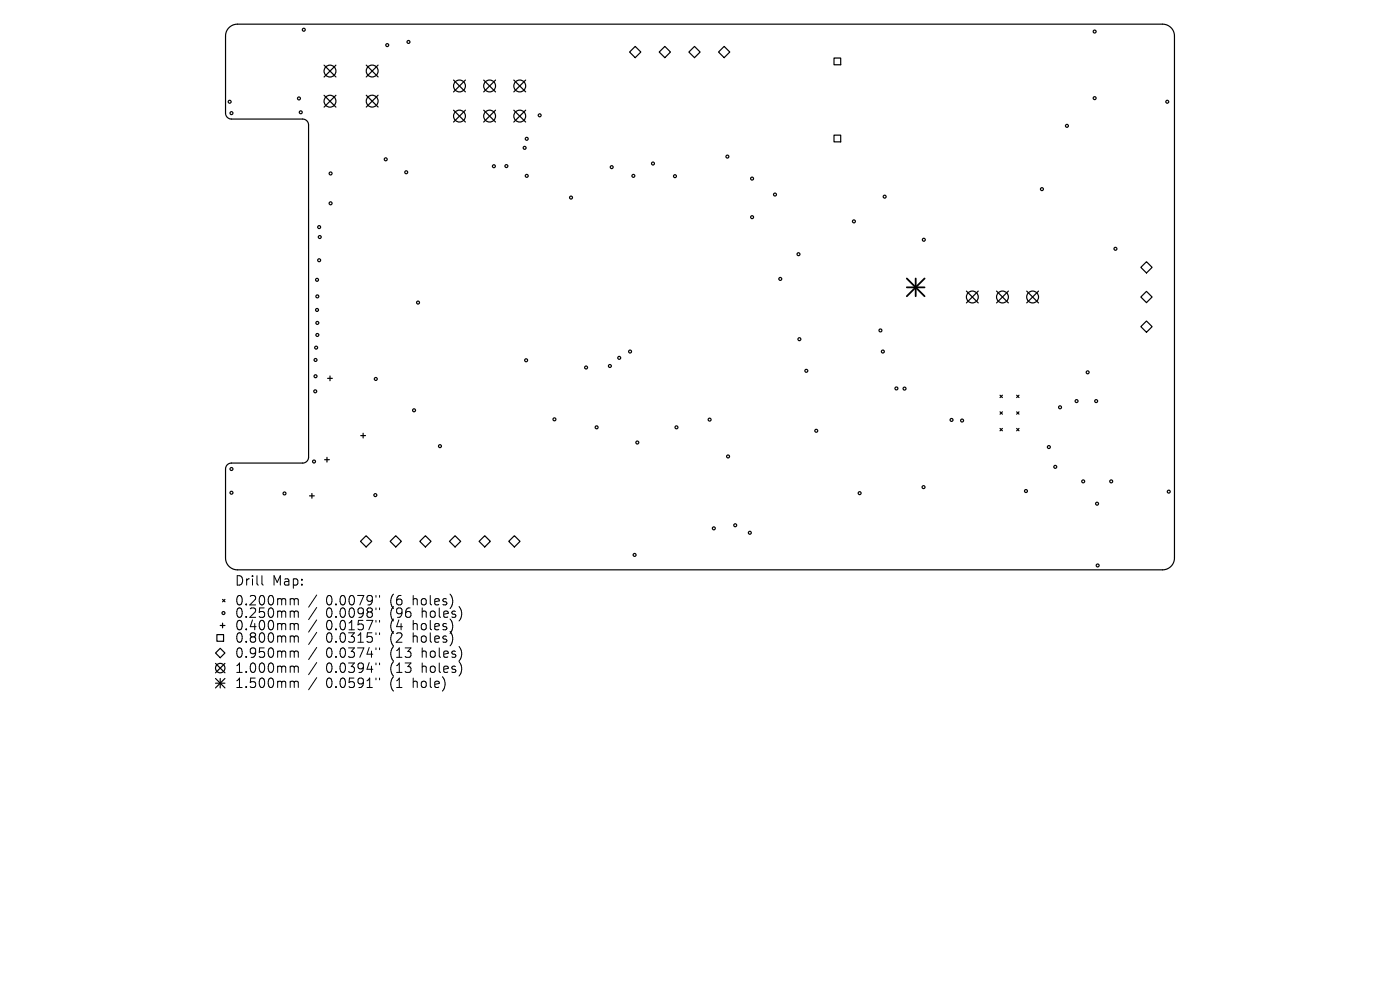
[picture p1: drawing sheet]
<svg xmlns="http://www.w3.org/2000/svg" width="297mm" height="210mm" viewBox="0 0 297 210" stroke-linecap="round" stroke-linejoin="round" font-family="sans-serif">
<defs><g id="words">
<g font-size="2.8">
<text x="49.7" y="124.5">Drill</text>
<text x="57.7" y="124.5">Map:</text>
<text x="49.7" y="128.7">0.200mm</text>
<text x="49.7" y="131.3">0.250mm</text>
<text x="69.2" y="128.7">0.0079&quot;</text>
<text x="69.2" y="131.3">0.0098&quot;</text>
<text x="82.9" y="128.7">(6</text>
<text x="82.9" y="131.3">(96</text>
<text x="87.9" y="128.7">holes)</text>
<text x="89.8" y="131.3">holes)</text>
<text x="49.7" y="134">0.400mm</text>
<text x="49.7" y="136.6">0.800mm</text>
<text x="69.2" y="134">0.0157&quot;</text>
<text x="69.2" y="136.6">0.0315&quot;</text>
<text x="82.9" y="134">(4</text>
<text x="82.9" y="136.6">(2</text>
<text x="87.9" y="134">holes)</text>
<text x="87.9" y="136.6">holes)</text>
<text x="49.7" y="139.8">0.950mm</text>
<text x="49.7" y="143">1.000mm</text>
<text x="69.2" y="139.8">0.0374&quot;</text>
<text x="69.2" y="143">0.0394&quot;</text>
<text x="82.9" y="139.8">(13</text>
<text x="82.9" y="143">(13</text>
<text x="89.8" y="139.8">holes)</text>
<text x="89.8" y="143">holes)</text>
<text x="49.7" y="146.2">1.500mm</text>
<text x="69.2" y="146.2">0.0591&quot;</text>
<text x="82.9" y="146.2">(1</text>
<text x="87.9" y="146.2">hole)</text>
</g>
</g></defs>
<g fill="none" stroke="#000" stroke-width=".25">
<path d="M48.6 5.9l.9-.6 .9-.2h196.2a2.52 2.52 0 0 1 2.6 2.5v110.8a2.52 2.52 0 0 1-2.6 2.5h-196.2a2.52 2.52 0 0 1-2.6-2.5v-18.9a1.26 1.26 0 0 1 1.3-1.3h15.1a1.27 1.27 0 0 0 1.3-1.2v-70.5a1.26 1.26 0 0 0-1.3-1.2h-15.1a1.26 1.26 0 0 1-1.3-1.3v-16.4l.3-1zM68.7 13.8l2.6 2.5M71.3 13.8l-2.6 2.5M77.7 13.8l2.5 2.5M80.2 13.8l-2.5 2.5M96.2 17l2.5 2.5M98.7 17l-2.5 2.5M102.6 17l2.5 2.5M105.1 17l-2.5 2.5M109 17l2.5 2.5M111.5 17l-2.5 2.5M133.6 11l1.2-1.2 1.1 1.2-1.1 1.2z"/>
<path d="M139.8 11l1.2-1.2 1.2 1.2-1.2 1.2zM146.1 11l1.2-1.2 1.2 1.2-1.2 1.2zM152.4 11l1.2-1.2 1.2 1.2-1.2 1.2zM176.9 12.3h1.5v1.4h-1.5zM68.7 20.2l2.6 2.5M71.3 20.2l-2.6 2.5M77.7 20.2l2.5 2.5M80.2 20.2l-2.5 2.5M96.2 23.4l2.5 2.5M98.7 23.4l-2.5 2.5M102.6 23.4l2.5 2.5M105.1 23.4l-2.5 2.5"/>
<path d="M109 23.4l2.5 2.5M111.5 23.4l-2.5 2.5M176.9 28.7h1.5v1.4h-1.5zM243.2 55.5l1.2 1.2-1.2 1.2-1.2-1.2zM70 79.8v1M205 61.7l2.5 2.6M207.5 61.7l-2.5 2.6M211.4 61.7l2.5 2.6M213.9 61.7l-2.5 2.6M217.8 61.7l2.5 2.6M220.3 61.7l-2.5 2.6M242 63l1.2-1.2 1.2 1.2-1.2 1.2z"/>
<path d="M242 69.3l1.2-1.2 1.2 1.2-1.2 1.2zM68.9 97.5h1M69.4 97v1M69.5 80.3h1M76.5 92.4h1M77 91.9v1M212.2 83.8l.5 .5M212.2 87.4l.5 .5M212.2 90.9l.5 .5M212.7 83.8l-.5 .5M212.7 87.4l-.5 .5M212.7 90.9l-.5 .5"/>
<path d="M215.7 87.4l.5 .5M215.7 90.9l.5 .5M215.7 83.8l.5 .5M216.2 83.8l-.5 .5M216.2 87.4l-.5 .5M216.2 90.9l-.5 .5M65.7 105.2h1M66.2 104.7v1M77.7 113.6l1.2 1.2-1.2 1.2-1.2-1.2zM84 113.6l1.2 1.2-1.2 1.2-1.2-1.2zM90.2 113.6l1.2 1.2-1.2 1.2-1.1-1.2zM96.5 113.6l1.2 1.2-1.2 1.2-1.2-1.2z"/>
<path d="M101.6 114.8l1.2-1.2 1.2 1.2-1.2 1.2zM107.9 114.8l1.2-1.2 1.2 1.2-1.2 1.2zM45.7 138.5l1-1 1 1-1 1zM46 134.6h1.4v1.4h-1.4zM46.7 132.7h1M47.2 127.2l.5 .5M47.2 132.2v1M47.7 127.2l-.5 .5M45.7 140.7l2 2M45.7 143.9l2 2M45.7 144.9h2M46.7 143.9v2"/>
<path d="M47.7 140.7l-2 2M47.7 143.9l-2 2"/>
<circle cx="64.4" cy="6.3" r=".31"/>
<circle cx="70" cy="15.1" r="1.26"/>
<circle cx="79" cy="15.1" r="1.26"/>
<circle cx="82.1" cy="9.6" r=".31"/>
<circle cx="86.7" cy="8.9" r=".31"/>
<circle cx="97.5" cy="18.2" r="1.26"/>
<circle cx="103.9" cy="18.2" r="1.26"/>
<circle cx="110.3" cy="18.2" r="1.26"/>
<circle cx="232.2" cy="6.7" r=".31"/>
<circle cx="48.7" cy="21.6" r=".31"/>
<circle cx="49.1" cy="24" r=".31"/>
<circle cx="63.4" cy="20.9" r=".31"/>
<circle cx="63.8" cy="23.8" r=".31"/>
<circle cx="70" cy="21.5" r="1.26"/>
<circle cx="70.1" cy="36.8" r=".31"/>
<circle cx="79" cy="21.5" r="1.26"/>
<circle cx="81.8" cy="33.8" r=".31"/>
<circle cx="86.2" cy="36.5" r=".31"/>
<circle cx="97.5" cy="24.6" r="1.26"/>
<circle cx="103.9" cy="24.6" r="1.26"/>
<circle cx="104.8" cy="35.3" r=".31"/>
<circle cx="107.4" cy="35.2" r=".31"/>
<circle cx="110.3" cy="24.6" r="1.26"/>
<circle cx="111.3" cy="31.4" r=".31"/>
<circle cx="111.7" cy="29.4" r=".31"/>
<circle cx="111.7" cy="37.3" r=".31"/>
<circle cx="114.5" cy="24.5" r=".31"/>
<circle cx="129.8" cy="35.5" r=".31"/>
<circle cx="134.4" cy="37.3" r=".31"/>
<circle cx="138.5" cy="34.7" r=".31"/>
<circle cx="143.2" cy="37.4" r=".31"/>
<circle cx="154.3" cy="33.2" r=".31"/>
<circle cx="159.5" cy="37.9" r=".31"/>
<circle cx="226.3" cy="26.7" r=".31"/>
<circle cx="232.2" cy="20.8" r=".31"/>
<circle cx="247.6" cy="21.6" r=".31"/>
<circle cx="67.3" cy="59.4" r=".31"/>
<circle cx="67.7" cy="48.2" r=".31"/>
<circle cx="67.7" cy="55.2" r=".31"/>
<circle cx="67.8" cy="50.3" r=".31"/>
<circle cx="70.1" cy="43.1" r=".31"/>
<circle cx="121.1" cy="41.9" r=".31"/>
<circle cx="159.6" cy="46.1" r=".31"/>
<circle cx="164.4" cy="41.3" r=".31"/>
<circle cx="165.5" cy="59.2" r=".31"/>
<circle cx="169.4" cy="53.9" r=".31"/>
<circle cx="181.2" cy="47" r=".31"/>
<circle cx="187.7" cy="41.7" r=".31"/>
<circle cx="196" cy="50.9" r=".31"/>
<circle cx="221" cy="40.1" r=".31"/>
<circle cx="236.6" cy="52.8" r=".31"/>
<circle cx="66.9" cy="76.4" r=".31"/>
<circle cx="66.9" cy="79.8" r=".31"/>
<circle cx="67.1" cy="73.7" r=".31"/>
<circle cx="67.3" cy="65.8" r=".31"/>
<circle cx="67.3" cy="71.1" r=".31"/>
<circle cx="67.3" cy="68.5" r=".31"/>
<circle cx="67.3" cy="62.9" r=".31"/>
<circle cx="88.7" cy="64.2" r=".31"/>
<circle cx="111.6" cy="76.4" r=".31"/>
<circle cx="124.3" cy="78" r=".31"/>
<circle cx="129.4" cy="77.6" r=".31"/>
<circle cx="131.4" cy="75.9" r=".31"/>
<circle cx="133.7" cy="74.6" r=".31"/>
<circle cx="169.6" cy="72" r=".31"/>
<circle cx="171.1" cy="78.7" r=".31"/>
<circle cx="186.8" cy="70.1" r=".31"/>
<circle cx="187.3" cy="74.6" r=".31"/>
<circle cx="206.3" cy="63" r="1.26"/>
<circle cx="212.7" cy="63" r="1.26"/>
<circle cx="219.1" cy="63" r="1.26"/>
<circle cx="230.7" cy="79" r=".31"/>
<circle cx="49.1" cy="99.5" r=".31"/>
<circle cx="66.6" cy="97.9" r=".31"/>
<circle cx="66.9" cy="83" r=".31"/>
<circle cx="79.7" cy="80.4" r=".31"/>
<circle cx="87.8" cy="87" r=".31"/>
<circle cx="93.3" cy="94.6" r=".31"/>
<circle cx="117.6" cy="89" r=".31"/>
<circle cx="126.6" cy="90.7" r=".31"/>
<circle cx="135.2" cy="93.9" r=".31"/>
<circle cx="143.5" cy="90.7" r=".31"/>
<circle cx="150.5" cy="89" r=".31"/>
<circle cx="154.5" cy="96.8" r=".31"/>
<circle cx="173.2" cy="91.4" r=".31"/>
<circle cx="190.2" cy="82.4" r=".31"/>
<circle cx="191.9" cy="82.4" r=".31"/>
<circle cx="201.9" cy="89.1" r=".31"/>
<circle cx="204.1" cy="89.2" r=".31"/>
<circle cx="222.5" cy="94.8" r=".31"/>
<circle cx="223.9" cy="99" r=".31"/>
<circle cx="224.9" cy="86.4" r=".31"/>
<circle cx="228.4" cy="85.1" r=".31"/>
<circle cx="232.5" cy="85.1" r=".31"/>
<circle cx="49.1" cy="104.5" r=".31"/>
<circle cx="60.4" cy="104.7" r=".31"/>
<circle cx="79.6" cy="105" r=".31"/>
<circle cx="134.6" cy="117.7" r=".31"/>
<circle cx="151.4" cy="112.1" r=".31"/>
<circle cx="156" cy="111.4" r=".31"/>
<circle cx="159.1" cy="113" r=".31"/>
<circle cx="182.4" cy="104.6" r=".31"/>
<circle cx="195.9" cy="103.3" r=".31"/>
<circle cx="217.7" cy="104.2" r=".31"/>
<circle cx="229.8" cy="102.1" r=".31"/>
<circle cx="232.7" cy="106.8" r=".31"/>
<circle cx="232.9" cy="120" r=".31"/>
<circle cx="235.7" cy="102.1" r=".31"/>
<circle cx="247.9" cy="104.3" r=".31"/>
<circle cx="47.4" cy="130" r=".31"/>
<circle cx="46.7" cy="141.7" r="1"/>
</g>
<path d="M192.4 59.1l3.7 3.7M194.3 59.1v3.7M196.1 59.1l-3.7 3.7M192.4 61h3.7" fill="none" stroke="#000" stroke-width=".38"/>
<g fill="none" stroke="#000" stroke-width=".21">
<path d="M55.6 122.1v1.7l.3 .3M61.9 127l.4 .1 .1 .2M61.9 129.6l.4 .1 .1 .2M61.9 132.3l.4 .1 .1 .2M61.9 134.9l.4 .1 .1 .2M61.9 138.1l.4 .1 .1 .2M62.4 127.3l.3-.3 .5 .1 .1 1.2M62.4 127.3v1M62.4 129.9v1.1M62.4 132.6v1M62.4 135.2v1M62.4 138.4v1"/>
<path d="M62.4 129.9l.3-.3 .5 .1 .1 1.3M62.4 132.6l.3-.3 .5 .1 .1 1.2M62.4 135.2l.3-.3 .5 .1 .1 1.2M62.4 138.4l.3-.3 .5 .1 .1 1.2M67.2 126.2l-1.7 2.6M67.2 128.9l-1.7 2.5M67.2 131.5l-1.7 2.6M67.2 134.1l-1.7 2.6M67.2 137.3l-1.7 2.6M79.8 126.3v.4M79.8 129v.3M79.8 131.6v.4"/>
<path d="M79.8 134.2v.4M79.8 137.4v.4M80.5 126.3v.4M80.5 129v.3M80.5 131.6v.4M80.5 134.2v.4M80.5 137.4v.4M61.9 141.3l.4 .1 .1 .2M61.9 144.5l.4 .1 .1 .2M62.4 141.6v1M62.4 144.8v1M62.4 141.6l.3-.3 .5 .1 .1 1.2"/>
<path d="M62.4 144.8l.3-.3 .5 .1 .1 1.2M67.2 140.5l-1.7 2.6M67.2 143.7l-1.7 2.6M79.8 140.6v.4M79.8 143.8v.4M80.5 140.6v.4M80.5 143.8v.4"/>
</g>
<use href="#words"/>
</svg>
